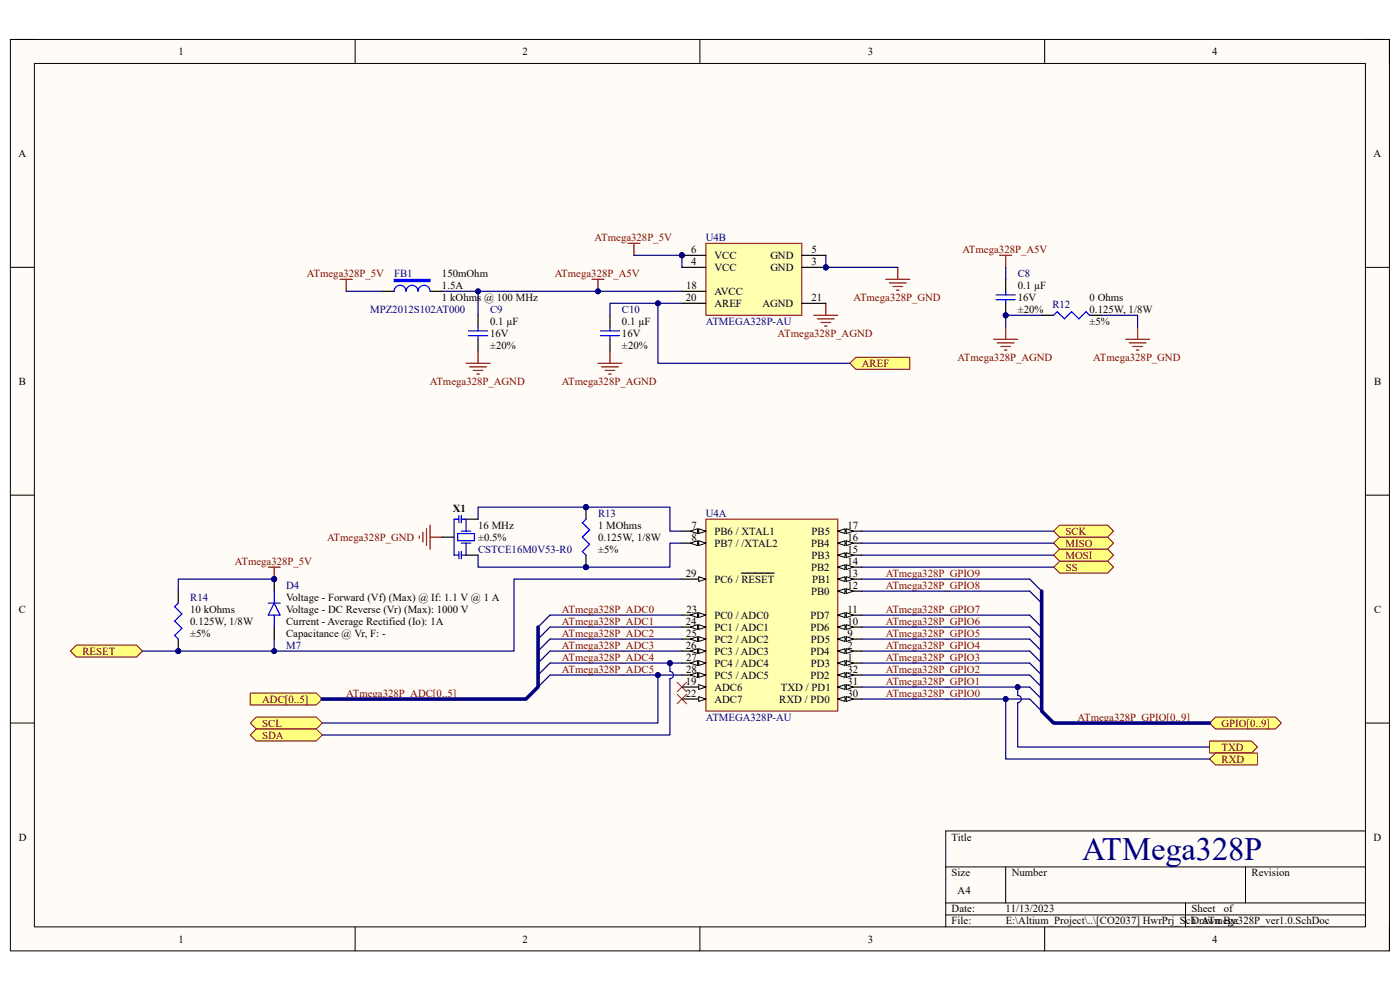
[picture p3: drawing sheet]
<svg xmlns="http://www.w3.org/2000/svg" width="297mm" height="210mm" viewBox="0 0 297 210" stroke-linecap="round" stroke-linejoin="round" font-family="sans-serif">
<defs><g id="words">
<text font-size="6.9" fill="#000080" x="229.6" y="182.4">ATMega328P</text>
<g font-size="2.3">
<text x="37.9" y="11.7">1</text>
<text x="110.9" y="11.7">2</text>
<text x="184.1" y="11.7">3</text>
<text x="257.1" y="11.7">4</text>
<text x="3.9" y="33.3">A</text>
<text x="291.4" y="33.3">A</text>
<text x="146.6" y="53.6">6</text>
<text x="172.1" y="53.6">5</text>
<text x="93.8" y="58.7">150mOhm</text>
<text x="146.6" y="56.2">4</text>
<text x="151.6" y="57.4">VCC</text>
<text x="151.6" y="54.9">VCC</text>
<text x="163.4" y="57.4">GND</text>
<text x="163.4" y="54.9">GND</text>
<text x="172.1" y="56.2">3</text>
<text x="93.8" y="61.3">1.5A</text>
<text x="93.8" y="63.8">1 kOhms @ 100 MHz</text>
<text x="145.5" y="63.8">20</text>
<text x="145.5" y="61.3">18</text>
<text x="151.6" y="62.6">AVCC</text>
<text x="151.6" y="65.1">AREF</text>
<text x="161.8" y="65.1">AGND</text>
<text x="172.1" y="63.8">21</text>
<text x="215.9" y="63.8">16V</text>
<text x="215.9" y="61.3">0.1 µF</text>
<text x="231.1" y="63.8">0 Ohms</text>
<text x="104" y="71.5">16V</text>
<text x="104" y="68.9">0.1 µF</text>
<text x="132" y="71.5">16V</text>
<text x="132" y="68.9">0.1 µF</text>
<text x="215.9" y="66.4">±20%</text>
<text x="231.1" y="68.9">±5%</text>
<text x="231.1" y="66.4">0.125W, 1/8W</text>
<text x="104" y="74">±20%</text>
<text x="132" y="74">±20%</text>
<text x="4" y="81.6">B</text>
<text x="291.5" y="81.6">B</text>
<text x="96.1" y="108.6">X1</text>
<text x="101.4" y="112.1">16 MHz</text>
<text x="126.9" y="112.1">1 MOhms</text>
<text x="146.7" y="112.1">7</text>
<text x="151.6" y="113.4">PB6 / XTAL1</text>
<text x="172.2" y="113.4">PB5</text>
<text x="179.8" y="112.1">17</text>
<text x="101.4" y="114.7">±0.5%</text>
<text x="126.9" y="117.3">±5%</text>
<text x="126.9" y="114.7">0.125W, 1/8W</text>
<text x="146.7" y="114.7">8</text>
<text x="151.6" y="116">PB7 / /XTAL2</text>
<text x="172.1" y="116">PB4</text>
<text x="172.2" y="118.5">PB3</text>
<text x="179.8" y="119.8">14</text>
<text x="179.8" y="117.3">15</text>
<text x="179.8" y="114.7">16</text>
<text x="145.5" y="122.3">29</text>
<text x="151.6" y="123.6">PC6 / RESET</text>
<text x="172.1" y="121.1">PB2</text>
<text x="172.3" y="123.6">PB1</text>
<text x="179.8" y="124.9">12</text>
<text x="179.8" y="122.3">13</text>
<text x="4" y="130">C</text>
<text x="40.3" y="130">10 kOhms</text>
<text x="60.7" y="130">Voltage - DC Reverse (Vr) (Max): 1000 V</text>
<text x="60.7" y="127.4">Voltage - Forward (Vf) (Max) @ If: 1.1 V @ 1 A</text>
<text x="145.6" y="130">23</text>
<text x="151.6" y="131.2">PC0 / ADC0</text>
<text x="172" y="131.2">PD7</text>
<text x="172.1" y="126.2">PB0</text>
<text x="179.8" y="130">11</text>
<text x="291.5" y="130">C</text>
<text x="40.3" y="135">±5%</text>
<text x="40.3" y="132.5">0.125W, 1/8W</text>
<text x="60.7" y="132.5">Current - Average Rectified (Io): 1A</text>
<text x="60.7" y="135">Capacitance @ Vr, F: -</text>
<text x="145.5" y="132.5">24</text>
<text x="145.5" y="137.6">26</text>
<text x="145.6" y="135">25</text>
<text x="151.6" y="133.8">PC1 / ADC1</text>
<text x="151.6" y="136.3">PC2 / ADC2</text>
<text x="172" y="133.8">PD6</text>
<text x="172" y="136.3">PD5</text>
<text x="179.8" y="137.6">2</text>
<text x="179.8" y="135">9</text>
<text x="179.8" y="132.5">10</text>
<text x="145.5" y="140.1">27</text>
<text x="145.5" y="142.7">28</text>
<text x="151.6" y="138.9">PC3 / ADC3</text>
<text x="151.6" y="141.4">PC4 / ADC4</text>
<text x="151.6" y="144">PC5 / ADC5</text>
<text x="172" y="138.9">PD4</text>
<text x="172" y="144">PD2</text>
<text x="172" y="141.4">PD3</text>
<text x="179.8" y="140.1">1</text>
<text x="179.8" y="142.7">32</text>
<text x="145.5" y="145.2">19</text>
<text x="145.5" y="147.8">22</text>
<text x="151.6" y="146.5">ADC6</text>
<text x="151.6" y="149.1">ADC7</text>
<text x="165.3" y="149.1">RXD / PD0</text>
<text x="165.7" y="146.5">TXD / PD1</text>
<text x="179.8" y="147.8">30</text>
<text x="179.8" y="145.2">31</text>
<text x="4" y="178.3">D</text>
<text x="201.9" y="178.3">Title</text>
<text x="291.4" y="178.3">D</text>
<text x="201.9" y="185.9">Size</text>
<text x="214.6" y="185.9">Number</text>
<text x="265.5" y="185.9">Revision</text>
<text x="203.2" y="189.7">A4</text>
<text x="201.9" y="193.5">Date:</text>
<text x="201.9" y="196.1">File:</text>
<text x="213.3" y="193.5">11/13/2023</text>
<text x="213.4" y="196.1">E:\Altium_Project\..\[CO2037] HwrPrj_Sch_ATmega328P_ver1.0.SchDoc</text>
<text x="252.8" y="193.5">Sheet</text>
<text x="252.8" y="196.1">Drawn By:</text>
<text x="259.6" y="193.5">of</text>
<text x="37.9" y="199.9">1</text>
<text x="110.9" y="199.9">2</text>
<text x="184.1" y="199.9">3</text>
<text x="257.1" y="199.9">4</text>
</g>
<g font-size="2.3" fill="#800000">
<text x="126.2" y="51.1">ATmega328P_5V</text>
<text x="204.2" y="53.6">ATmega328P_A5V</text>
<text x="65.1" y="58.7">ATmega328P_5V</text>
<text x="117.7" y="58.7">ATmega328P_A5V</text>
<text x="181.1" y="63.8">ATmega328P_GND</text>
<text x="165" y="71.5">ATmega328P_AGND</text>
<text x="182.8" y="77.8">AREF</text>
<text x="203.1" y="76.5">ATmega328P_AGND</text>
<text x="231.9" y="76.5">ATmega328P_GND</text>
<text x="91.2" y="81.6">ATmega328P_AGND</text>
<text x="119.2" y="81.6">ATmega328P_AGND</text>
<text x="226.1" y="113.4">SCK</text>
<text x="49.8" y="119.8">ATmega328P_5V</text>
<text x="69.4" y="114.7">ATmega328P_GND</text>
<text x="226.1" y="118.5">MOSI</text>
<text x="226.1" y="116">MISO</text>
<text x="187.9" y="124.9">ATmega328P_GPIO8</text>
<text x="187.9" y="122.3">ATmega328P_GPIO9</text>
<text x="226.1" y="121.1">SS</text>
<text x="119.2" y="130">ATmega328P_ADC0</text>
<text x="187.9" y="130">ATmega328P_GPIO7</text>
<text x="119.2" y="132.5">ATmega328P_ADC1</text>
<text x="119.2" y="135">ATmega328P_ADC2</text>
<text x="119.2" y="137.6">ATmega328P_ADC3</text>
<text x="187.9" y="137.6">ATmega328P_GPIO4</text>
<text x="187.9" y="135">ATmega328P_GPIO5</text>
<text x="187.9" y="132.5">ATmega328P_GPIO6</text>
<text x="17.5" y="138.9">RESET</text>
<text x="119.2" y="140.1">ATmega328P_ADC4</text>
<text x="119.2" y="142.7">ATmega328P_ADC5</text>
<text x="187.9" y="142.7">ATmega328P_GPIO2</text>
<text x="187.9" y="140.1">ATmega328P_GPIO3</text>
<text x="55.6" y="149.1">ADC[0..5]</text>
<text x="73.4" y="147.8">ATmega328P_ADC[0..5]</text>
<text x="187.9" y="147.8">ATmega328P_GPIO0</text>
<text x="187.9" y="145.2">ATmega328P_GPIO1</text>
<text x="55.6" y="154.1">SCL</text>
<text x="228.6" y="152.9">ATmega328P_GPIO[0..9]</text>
<text x="259.2" y="154.1">GPIO[0..9]</text>
<text x="55.6" y="156.7">SDA</text>
<text x="259.2" y="159.2">TXD</text>
<text x="259.2" y="161.8">RXD</text>
</g>
<g font-size="2.3" fill="#000080">
<text x="149.7" y="51.1">U4B</text>
<text x="83.6" y="58.7">FB1</text>
<text x="215.9" y="58.7">C8</text>
<text x="223.3" y="65.4">R12</text>
<text x="78.5" y="66.4">MPZ2012S102AT000</text>
<text x="104" y="66.4">C9</text>
<text x="132" y="66.4">C10</text>
<text x="149.7" y="68.9">ATMEGA328P-AU</text>
<text x="126.9" y="109.6">R13</text>
<text x="149.7" y="109.6">U4A</text>
<text x="101.4" y="117.3">CSTCE16M0V53-R0</text>
<text x="60.7" y="124.9">D4</text>
<text x="40.3" y="127.4">R14</text>
<text x="60.7" y="137.6">M7</text>
<text x="149.7" y="152.9">ATMEGA328P-AU</text>
</g>
</g></defs>
<path d="M2.2 8.4h292.6v193.3h-292.6z" fill-rule="evenodd" fill="#fffcf8"/>
<path d="M2.2 8.4h292.6v193.3h-292.6z" fill="none" stroke="#000" stroke-width=".21"/>
<path d="M7.3 13.5h282.4v183.1h-282.4z" fill-rule="evenodd" fill="#fffcf8"/>
<g fill="none" stroke="#000" stroke-width=".21">
<path d="M2.2 8.4h5.1M7.3 13.5h282.4v183.1h-282.4zM75.3 8.4v5.1M148.5 8.4v5.1M221.6 8.4v5.1M289.7 8.4h5.1v5.1M2.2 56.7h5.1M289.7 56.7h5.1M2.2 105h5.1M289.7 105.1h5.1M2.2 153.4h5.1M289.7 153.4h5.1"/>
<path d="M289.7 176.3h-89.1v20.3M75.3 196.6v5.1M148.5 196.6v5.1M200.6 183.9h89.1M200.6 191.5h89.1M200.6 194.1h89.1M213.4 183.9v7.6M221.6 196.6v5.1M251.5 191.5v5.1M264.2 183.9v7.6M294.8 196.6v5.1"/>
</g>
<path d="M143.6 144.7l2.1 2.1M143.6 147.3l2.1 2M145.7 144.7l-2.1 2.1M145.7 147.3l-2.1 2" fill="none" stroke="#f00" stroke-width=".21"/>
<path d="M53.1 147h14l1.2 1.3-1.2 1.3h-14z" fill-rule="evenodd" fill="#ffff80"/>
<path d="M53.1 147h14l1.2 1.3-1.2 1.3h-14z" fill="none" stroke="#800000" stroke-width=".21"/>
<path d="M256.6 153.4l1.3-1.3h12.7l1.2 1.3-1.2 1.3h-12.7z" fill-rule="evenodd" fill="#ffff80"/>
<path d="M256.6 153.4l1.3-1.3h12.7l1.2 1.3-1.2 1.3h-12.7z" fill="none" stroke="#800000" stroke-width=".21"/>
<path d="M218.5 138.1l2.5 2.6M218.5 135.6l2.5 2.5M218.5 133l2.5 2.6M218.5 130.5l2.5 2.5M218.5 125.4l2.5 2.5M218.5 122.9l2.5 2.5M218.5 148.3l2.5 2.5M218.5 145.8l2.5 2.5M218.5 143.2l2.5 2.6M218.5 140.7l2.5 2.5" fill="none" stroke="#000080" stroke-width=".25"/>
<path d="M223.6 120.3l1.2-1.3h10.2l1.3 1.3-1.3 1.3h-10.2z" fill-rule="evenodd" fill="#ffff80"/>
<path d="M223.6 120.3l1.2-1.3h10.2l1.3 1.3-1.3 1.3h-10.2z" fill="none" stroke="#800000" stroke-width=".21"/>
<path d="M224.8 116.5h10.2l1.3 1.3-1.3 1.2h-10.2l-1.3-1.2z" fill-rule="evenodd" fill="#ffff80"/>
<path d="M224.8 116.5h10.2l1.3 1.3-1.3 1.2h-10.2l-1.3-1.2z" fill="none" stroke="#800000" stroke-width=".21"/>
<path d="M224.8 114h10.2l1.3 1.2-1.3 1.3h-10.2l-1.3-1.3z" fill-rule="evenodd" fill="#ffff80"/>
<path d="M224.8 114h10.2l1.3 1.2-1.3 1.3h-10.2l-1.3-1.3z" fill="none" stroke="#800000" stroke-width=".21"/>
<path d="M224.8 111.4h10.2l1.3 1.3-1.3 1.3h-10.2l-1.3-1.3z" fill-rule="evenodd" fill="#ffff80"/>
<path d="M224.8 111.4h10.2l1.3 1.3-1.3 1.3h-10.2l-1.3-1.3z" fill="none" stroke="#800000" stroke-width=".21"/>
<circle cx="124.3" cy="107.6" r=".51" fill="#000080"/>
<circle cx="124.3" cy="107.6" r=".51" fill="none" stroke="#000080" stroke-width=".21"/>
<circle cx="124.3" cy="120.3" r=".51" fill="#000080"/>
<circle cx="124.3" cy="120.3" r=".51" fill="none" stroke="#000080" stroke-width=".21"/>
<path d="M124.3 107.6v2.5" fill="none" stroke="#000" stroke-width=".25"/>
<circle cx="124.3" cy="107.6" r=".51" fill="#000080"/>
<circle cx="124.3" cy="107.6" r=".51" fill="none" stroke="#000080" stroke-width=".21"/>
<path d="M124.3 117.8v2.5" fill="none" stroke="#000" stroke-width=".25"/>
<circle cx="124.3" cy="120.3" r=".51" fill="#000080"/>
<circle cx="124.3" cy="120.3" r=".51" fill="none" stroke="#000080" stroke-width=".21"/>
<path d="M99.4 70.2h4.1M99.4 71.2h4.1M101.4 69.4v.8M101.4 71.2v.8M127.4 70.2h4M127.4 71.2h4M129.4 69.4v.8M129.4 71.2v.8M124.3 110.1l-.8 .8 1.6 1.5-1.6 1.6 1.6 1.5-1.6 1.5 .8 .8" fill="none" stroke="#00f" stroke-width=".25"/>
<g fill="none" stroke="#800000" stroke-width=".25">
<path d="M72.2 59.3h2.5M73.4 59.3v2.5M133.2 51.6h2.6M134.5 51.6v2.6M187.9 59.3h5.1M190.5 56.7v2.6M98.9 77.1h5.1M99.6 77.8h3.6M100.4 78.6h2M101.2 79.3h.5M101.4 74.5v2.6M126.9 77.1h5"/>
<path d="M127.6 77.8h3.6M128.4 78.6h2M129.1 79.3h.6M129.4 74.5v2.6M172.7 66.9h5M173.4 67.6h3.6M174.2 68.4h2M174.9 69.2h.6M175.2 64.3v2.6M188.7 60h3.5M189.4 60.8h2.1M190.2 61.5h.5"/>
<path d="M89 113.7v.5M89.7 112.9v2.1M90.5 112.2v3.5M91.2 111.4v5.1M91.2 114h2.6"/>
</g>
<path d="M101.4 66.9v2.5M101.4 72v2.5M129.4 66.9v2.5M129.4 72v2.5" fill="none" stroke="#000" stroke-width=".25"/>
<path d="M181.6 75.8h11.4v2.5h-11.4l-1.3-1.2z" fill-rule="evenodd" fill="#ffff80"/>
<path d="M181.6 75.8h11.4v2.5h-11.4l-1.3-1.2z" fill="none" stroke="#800000" stroke-width=".21"/>
<path d="M210.8 72h5.1M211.6 72.7h3.5M212.3 73.5h2.1M213.1 74.3h.5M213.4 69.4v2.6M238.8 72h5.1M239.6 72.7h3.5M240.3 73.5h2.1M241.1 74.3h.5M241.3 69.4v2.6" fill="none" stroke="#800000" stroke-width=".25"/>
<path d="M221 66.9h2.5M231.2 66.9h2.5" fill="none" stroke="#000" stroke-width=".25"/>
<path d="M223.5 66.9l.8-.8 1.5 1.5 1.6-1.5 1.5 1.5 1.5-1.5 .8 .8" fill="none" stroke="#00f" stroke-width=".25"/>
<circle cx="213.4" cy="66.9" r=".51" fill="#000080"/>
<circle cx="213.4" cy="66.9" r=".51" fill="none" stroke="#000080" stroke-width=".21"/>
<path d="M213.4 64.3v2.6" fill="none" stroke="#000" stroke-width=".25"/>
<circle cx="213.4" cy="66.9" r=".51" fill="#000080"/>
<circle cx="213.4" cy="66.9" r=".51" fill="none" stroke="#000080" stroke-width=".21"/>
<path d="M213.4 59.3v2.5" fill="none" stroke="#000" stroke-width=".25"/>
<path d="M211.3 62.6h4.1M211.3 63.6h4.1M213.4 61.8v.8M213.4 63.6v.7" fill="none" stroke="#00f" stroke-width=".25"/>
<path d="M125.6 59.3h2.5M126.9 59.3v2.5" fill="none" stroke="#800000" stroke-width=".25"/>
<circle cx="126.9" cy="61.8" r=".51" fill="#000080"/>
<circle cx="126.9" cy="61.8" r=".51" fill="none" stroke="#000080" stroke-width=".21"/>
<path d="M212.1 54.2h2.5M213.4 54.2v2.5" fill="none" stroke="#800000" stroke-width=".25"/>
<path d="M16.2 136.8h12.8l1.2 1.3-1.2 1.3h-12.8l-1.3-1.3z" fill-rule="evenodd" fill="#ffff80"/>
<path d="M16.2 136.8h12.8l1.2 1.3-1.2 1.3h-12.8l-1.3-1.3z" fill="none" stroke="#800000" stroke-width=".21"/>
<circle cx="37.8" cy="138.1" r=".51" fill="#000080"/>
<circle cx="37.8" cy="138.1" r=".51" fill="none" stroke="#000080" stroke-width=".21"/>
<path d="M37.8 125.4v2.5M37.8 135.6v2.5" fill="none" stroke="#000" stroke-width=".25"/>
<circle cx="37.8" cy="138.1" r=".51" fill="#000080"/>
<circle cx="37.8" cy="138.1" r=".51" fill="none" stroke="#000080" stroke-width=".21"/>
<path d="M37.8 127.9l-.7 .8 1.5 1.5-1.5 1.6 1.5 1.5-1.5 1.5 .7 .8" fill="none" stroke="#00f" stroke-width=".25"/>
<path d="M56.9 120.3h2.5M58.2 120.3v2.6" fill="none" stroke="#800000" stroke-width=".25"/>
<circle cx="58.2" cy="122.9" r=".51" fill="#000080"/>
<circle cx="58.2" cy="122.9" r=".51" fill="none" stroke="#000080" stroke-width=".21"/>
<path d="M53.1 153.4l1.3-1.3h12.7l1.2 1.3-1.2 1.3h-12.7z" fill-rule="evenodd" fill="#ffff80"/>
<path d="M53.1 153.4l1.3-1.3h12.7l1.2 1.3-1.2 1.3h-12.7z" fill="none" stroke="#800000" stroke-width=".21"/>
<path d="M53.1 155.9l1.3-1.2h12.7l1.2 1.2-1.2 1.3h-12.7z" fill-rule="evenodd" fill="#ffff80"/>
<path d="M53.1 155.9l1.3-1.2h12.7l1.2 1.2-1.2 1.3h-12.7z" fill="none" stroke="#800000" stroke-width=".21"/>
<path d="M182.8 138.1h35.7M182.8 135.6h35.7M182.8 133h35.7M182.8 130.5h35.7M182.8 148.3h35.7M182.8 140.7h35.7" fill="none" stroke="#000080" stroke-width=".25"/>
<circle cx="213.4" cy="148.3" r=".51" fill="#000080"/>
<circle cx="213.4" cy="148.3" r=".51" fill="none" stroke="#000080" stroke-width=".21"/>
<path d="M182.8 145.8h35.7" fill="none" stroke="#000080" stroke-width=".25"/>
<circle cx="215.9" cy="145.8" r=".51" fill="#000080"/>
<circle cx="215.9" cy="145.8" r=".51" fill="none" stroke="#000080" stroke-width=".21"/>
<path d="M116.7 130.5h28M116.7 133h28M116.7 135.6h28M116.7 138.1h28M116.7 140.7h28M182.8 143.2h35.7" fill="none" stroke="#000080" stroke-width=".25"/>
<circle cx="142.1" cy="140.7" r=".51" fill="#000080"/>
<circle cx="142.1" cy="140.7" r=".51" fill="none" stroke="#000080" stroke-width=".21"/>
<path d="M116.7 143.2h28" fill="none" stroke="#000080" stroke-width=".25"/>
<circle cx="139.6" cy="143.2" r=".51" fill="#000080"/>
<circle cx="139.6" cy="143.2" r=".51" fill="none" stroke="#000080" stroke-width=".21"/>
<path d="M124.3 107.6h17.8v5.1h2.6M182.8 117.8h40.7M182.8 115.2h40.7M182.8 112.7h40.7M182.8 122.9h35.7M182.8 125.4h35.7M182.8 120.3h40.8" fill="none" stroke="#000080" stroke-width=".25"/>
<circle cx="124.3" cy="107.6" r=".51" fill="#000080"/>
<circle cx="124.3" cy="107.6" r=".51" fill="none" stroke="#000080" stroke-width=".21"/>
<path d="M144.7 115.2h-2.6v5.1h-17.8" fill="none" stroke="#000080" stroke-width=".25"/>
<circle cx="124.3" cy="120.3" r=".51" fill="#000080"/>
<circle cx="124.3" cy="120.3" r=".51" fill="none" stroke="#000080" stroke-width=".21"/>
<path d="M124.3 107.6h-22.9v2.5" fill="none" stroke="#000080" stroke-width=".25"/>
<circle cx="124.3" cy="107.6" r=".51" fill="#000080"/>
<circle cx="124.3" cy="107.6" r=".51" fill="none" stroke="#000080" stroke-width=".21"/>
<path d="M101.4 117.8v2.5h22.9" fill="none" stroke="#000080" stroke-width=".25"/>
<circle cx="124.3" cy="120.3" r=".51" fill="#000080"/>
<circle cx="124.3" cy="120.3" r=".51" fill="none" stroke="#000080" stroke-width=".21"/>
<path d="M175.2 54.2v2.5" fill="none" stroke="#000080" stroke-width=".25"/>
<circle cx="175.2" cy="56.7" r=".51" fill="#000080"/>
<circle cx="175.2" cy="56.7" r=".51" fill="none" stroke="#000080" stroke-width=".21"/>
<path d="M175.2 56.7h15.3" fill="none" stroke="#000080" stroke-width=".25"/>
<circle cx="175.2" cy="56.7" r=".51" fill="#000080"/>
<circle cx="175.2" cy="56.7" r=".51" fill="none" stroke="#000080" stroke-width=".21"/>
<path d="M144.7 54.2v2.5" fill="none" stroke="#000080" stroke-width=".25"/>
<circle cx="144.7" cy="54.2" r=".51" fill="#000080"/>
<circle cx="144.7" cy="54.2" r=".51" fill="none" stroke="#000080" stroke-width=".21"/>
<path d="M134.5 54.2h10.2" fill="none" stroke="#000080" stroke-width=".25"/>
<circle cx="144.7" cy="54.2" r=".51" fill="#000080"/>
<circle cx="144.7" cy="54.2" r=".51" fill="none" stroke="#000080" stroke-width=".21"/>
<path d="M73.4 61.8h7.7M101.4 61.8v5.1" fill="none" stroke="#000080" stroke-width=".25"/>
<circle cx="101.4" cy="61.8" r=".51" fill="#000080"/>
<circle cx="101.4" cy="61.8" r=".51" fill="none" stroke="#000080" stroke-width=".21"/>
<path d="M139.6 64.3v12.8h40.7" fill="none" stroke="#000080" stroke-width=".25"/>
<circle cx="139.6" cy="64.3" r=".51" fill="#000080"/>
<circle cx="139.6" cy="64.3" r=".51" fill="none" stroke="#000080" stroke-width=".21"/>
<path d="M221 66.9h-7.6v2.5" fill="none" stroke="#000080" stroke-width=".25"/>
<circle cx="213.4" cy="66.9" r=".51" fill="#000080"/>
<circle cx="213.4" cy="66.9" r=".51" fill="none" stroke="#000080" stroke-width=".21"/>
<path d="M213.4 56.7v2.6M233.7 66.9h7.6v2.5M58.2 135.6v2.5" fill="none" stroke="#000080" stroke-width=".25"/>
<circle cx="58.2" cy="138.1" r=".51" fill="#000080"/>
<circle cx="58.2" cy="138.1" r=".51" fill="none" stroke="#000080" stroke-width=".21"/>
<path d="M58.2 122.9h-20.4v2.5" fill="none" stroke="#000080" stroke-width=".25"/>
<circle cx="58.2" cy="122.9" r=".51" fill="#000080"/>
<circle cx="58.2" cy="122.9" r=".51" fill="none" stroke="#000080" stroke-width=".21"/>
<path d="M144.7 122.9h-35.6v15.2h-78.9" fill="none" stroke="#000080" stroke-width=".25"/>
<circle cx="37.8" cy="138.1" r=".51" fill="#000080"/>
<circle cx="37.8" cy="138.1" r=".51" fill="none" stroke="#000080" stroke-width=".21"/>
<circle cx="58.2" cy="138.1" r=".51" fill="#000080"/>
<circle cx="58.2" cy="138.1" r=".51" fill="none" stroke="#000080" stroke-width=".21"/>
<path d="M93.8 61.8h50.9" fill="none" stroke="#000080" stroke-width=".25"/>
<circle cx="101.4" cy="61.8" r=".51" fill="#000080"/>
<circle cx="101.4" cy="61.8" r=".51" fill="none" stroke="#000080" stroke-width=".21"/>
<circle cx="126.9" cy="61.8" r=".51" fill="#000080"/>
<circle cx="126.9" cy="61.8" r=".51" fill="none" stroke="#000080" stroke-width=".21"/>
<path d="M144.7 64.3h-15.3v2.6" fill="none" stroke="#000080" stroke-width=".25"/>
<circle cx="139.6" cy="64.3" r=".51" fill="#000080"/>
<circle cx="139.6" cy="64.3" r=".51" fill="none" stroke="#000080" stroke-width=".21"/>
<path d="M114.1 133v12.7l-2.5 2.6h-43.3M221 125.4v25.4l2.5 2.6h33.1" fill="none" stroke="#000080" stroke-width=".76"/>
<path d="M116.7 138.1l-2.6 2.6M116.7 135.6l-2.6 2.5M116.7 133l-2.6 2.6M116.7 130.5l-2.6 2.5M116.7 143.2l-2.6 2.5M116.7 140.7l-2.6 2.5M139.6 143.2v10.2h-71.3" fill="none" stroke="#000080" stroke-width=".25"/>
<circle cx="139.6" cy="143.2" r=".51" fill="#000080"/>
<circle cx="139.6" cy="143.2" r=".51" fill="none" stroke="#000080" stroke-width=".21"/>
<path d="M142.1 140.7v1.7a.76 .76 0 0 1 .8 .8 .76 .76 0 0 1-.8 .8v11.9h-73.8" fill="none" stroke="#000080" stroke-width=".25"/>
<circle cx="142.1" cy="140.7" r=".51" fill="#000080"/>
<circle cx="142.1" cy="140.7" r=".51" fill="none" stroke="#000080" stroke-width=".21"/>
<path d="M256.6 157.2h8.9l1.3 1.3-1.3 1.2h-8.9z" fill-rule="evenodd" fill="#ffff80"/>
<path d="M256.6 157.2h8.9l1.3 1.3-1.3 1.2h-8.9z" fill="none" stroke="#800000" stroke-width=".21"/>
<path d="M256.6 161l1.3-1.3h8.9v2.6h-8.9z" fill-rule="evenodd" fill="#ffff80"/>
<path d="M256.6 161l1.3-1.3h8.9v2.6h-8.9z" fill="none" stroke="#800000" stroke-width=".21"/>
<path d="M215.9 145.8v1.7a.76 .76 0 0 1 .8 .8 .76 .76 0 0 1-.8 .8v9.4h40.7" fill="none" stroke="#000080" stroke-width=".25"/>
<circle cx="215.9" cy="145.8" r=".51" fill="#000080"/>
<circle cx="215.9" cy="145.8" r=".51" fill="none" stroke="#000080" stroke-width=".21"/>
<path d="M213.4 148.3v12.7h43.2" fill="none" stroke="#000080" stroke-width=".25"/>
<circle cx="213.4" cy="148.3" r=".51" fill="#000080"/>
<circle cx="213.4" cy="148.3" r=".51" fill="none" stroke="#000080" stroke-width=".21"/>
<path d="M97.1 113.2h3.6v1.5h-3.6zM97.4 110.1h-1.1v7.7h1.1M97.4 109.4v1.5M97.4 117v1.5M97.9 115.2h2M97.9 112.7h2M97.9 110.1h1v2.6M97.9 109.4v1.5M97.9 117v1.5M98.9 115.2v2.6h-1" fill="none" stroke="#00f" stroke-width=".25"/>
<path d="M93.8 114h2.5M98.9 110.1h2.5M98.9 117.8h2.5" fill="none" stroke="#000" stroke-width=".25"/>
<circle cx="58.2" cy="122.9" r=".51" fill="#000080"/>
<circle cx="58.2" cy="122.9" r=".51" fill="none" stroke="#000080" stroke-width=".21"/>
<path d="M58.2 122.9v2.5" fill="none" stroke="#000" stroke-width=".25"/>
<circle cx="58.2" cy="122.9" r=".51" fill="#000080"/>
<circle cx="58.2" cy="122.9" r=".51" fill="none" stroke="#000080" stroke-width=".21"/>
<path d="M58.2 133v2.6" fill="none" stroke="#000" stroke-width=".25"/>
<path d="M56.9 127.9h2.5M58.2 127.9l1.2 2.6h-2.5zM58.2 125.4v2.5M58.2 130.5v2.5" fill="none" stroke="#00f" stroke-width=".25"/>
<path d="M149.8 110.1h27.9v40.7h-27.9z" fill-rule="evenodd" fill="#ffffb0"/>
<path d="M149.8 110.1h27.9v40.7h-27.9z" fill="none" stroke="#800000" stroke-width=".21"/>
<path d="M177.7 140.7h5.1" fill="none" stroke="#000" stroke-width=".25"/>
<path d="M177.7 140.7l1.6-.5v1z" fill="#f8fcff"/>
<path d="M177.7 140.7l1.6-.5v1z" fill="none" stroke="#000" stroke-width=".21"/>
<path d="M179.5 140.2l1.5 .5-1.5 .5z" fill="#f8fcff"/>
<path d="M179.5 140.2l1.5 .5-1.5 .5z" fill="none" stroke="#000" stroke-width=".21"/>
<path d="M177.7 138.1h5.1" fill="none" stroke="#000" stroke-width=".25"/>
<path d="M177.7 138.1l1.6-.5v1z" fill="#f8fcff"/>
<path d="M177.7 138.1l1.6-.5v1z" fill="none" stroke="#000" stroke-width=".21"/>
<path d="M179.5 137.6l1.5 .5-1.5 .5z" fill="#f8fcff"/>
<path d="M179.5 137.6l1.5 .5-1.5 .5z" fill="none" stroke="#000" stroke-width=".21"/>
<path d="M144.7 112.7h5.1" fill="none" stroke="#000" stroke-width=".25"/>
<path d="M148.2 112.2l1.6 .5-1.6 .5z" fill="#f8fcff"/>
<path d="M148.2 112.2l1.6 .5-1.6 .5z" fill="none" stroke="#000" stroke-width=".21"/>
<path d="M146.4 112.7l1.6-.5v1z" fill="#f8fcff"/>
<path d="M146.4 112.7l1.6-.5v1z" fill="none" stroke="#000" stroke-width=".21"/>
<path d="M144.7 115.2h5.1" fill="none" stroke="#000" stroke-width=".25"/>
<path d="M148.2 114.7l1.6 .5-1.6 .5z" fill="#f8fcff"/>
<path d="M148.2 114.7l1.6 .5-1.6 .5z" fill="none" stroke="#000" stroke-width=".21"/>
<path d="M146.4 115.2l1.6-.5v1z" fill="#f8fcff"/>
<path d="M146.4 115.2l1.6-.5v1z" fill="none" stroke="#000" stroke-width=".21"/>
<path d="M177.7 135.6h5.1" fill="none" stroke="#000" stroke-width=".25"/>
<path d="M177.7 135.6l1.6-.5v1z" fill="#f8fcff"/>
<path d="M177.7 135.6l1.6-.5v1z" fill="none" stroke="#000" stroke-width=".21"/>
<path d="M179.5 135.1l1.5 .5-1.5 .5z" fill="#f8fcff"/>
<path d="M179.5 135.1l1.5 .5-1.5 .5z" fill="none" stroke="#000" stroke-width=".21"/>
<path d="M177.7 133h5.1" fill="none" stroke="#000" stroke-width=".25"/>
<path d="M177.7 133l1.6-.5v1z" fill="#f8fcff"/>
<path d="M177.7 133l1.6-.5v1z" fill="none" stroke="#000" stroke-width=".21"/>
<path d="M179.5 132.5l1.5 .5-1.5 .5z" fill="#f8fcff"/>
<path d="M179.5 132.5l1.5 .5-1.5 .5z" fill="none" stroke="#000" stroke-width=".21"/>
<path d="M177.7 130.5h5.1" fill="none" stroke="#000" stroke-width=".25"/>
<path d="M177.7 130.5l1.6-.5v1z" fill="#f8fcff"/>
<path d="M177.7 130.5l1.6-.5v1z" fill="none" stroke="#000" stroke-width=".21"/>
<path d="M179.5 130l1.5 .5-1.5 .5z" fill="#f8fcff"/>
<path d="M179.5 130l1.5 .5-1.5 .5z" fill="none" stroke="#000" stroke-width=".21"/>
<path d="M177.7 125.4h5.1" fill="none" stroke="#000" stroke-width=".25"/>
<path d="M177.7 125.4l1.6-.5v1z" fill="#f8fcff"/>
<path d="M177.7 125.4l1.6-.5v1z" fill="none" stroke="#000" stroke-width=".21"/>
<path d="M179.5 124.9l1.5 .5-1.5 .5z" fill="#f8fcff"/>
<path d="M179.5 124.9l1.5 .5-1.5 .5z" fill="none" stroke="#000" stroke-width=".21"/>
<path d="M177.7 122.9h5.1" fill="none" stroke="#000" stroke-width=".25"/>
<path d="M177.7 122.9l1.6-.6v1.1z" fill="#f8fcff"/>
<path d="M177.7 122.9l1.6-.6v1.1z" fill="none" stroke="#000" stroke-width=".21"/>
<path d="M179.5 122.3l1.5 .6-1.5 .5z" fill="#f8fcff"/>
<path d="M179.5 122.3l1.5 .6-1.5 .5z" fill="none" stroke="#000" stroke-width=".21"/>
<path d="M177.7 120.3h5.1" fill="none" stroke="#000" stroke-width=".25"/>
<path d="M177.7 120.3l1.6-.5v1z" fill="#f8fcff"/>
<path d="M177.7 120.3l1.6-.5v1z" fill="none" stroke="#000" stroke-width=".21"/>
<path d="M179.5 119.8l1.5 .5-1.5 .5z" fill="#f8fcff"/>
<path d="M179.5 119.8l1.5 .5-1.5 .5z" fill="none" stroke="#000" stroke-width=".21"/>
<path d="M177.7 117.8h5.1" fill="none" stroke="#000" stroke-width=".25"/>
<path d="M177.7 117.8l1.6-.5v1z" fill="#f8fcff"/>
<path d="M177.7 117.8l1.6-.5v1z" fill="none" stroke="#000" stroke-width=".21"/>
<path d="M179.5 117.3l1.5 .5-1.5 .5z" fill="#f8fcff"/>
<path d="M179.5 117.3l1.5 .5-1.5 .5z" fill="none" stroke="#000" stroke-width=".21"/>
<path d="M177.7 115.2h5.1" fill="none" stroke="#000" stroke-width=".25"/>
<path d="M177.7 115.2l1.6-.5v1z" fill="#f8fcff"/>
<path d="M177.7 115.2l1.6-.5v1z" fill="none" stroke="#000" stroke-width=".21"/>
<path d="M179.5 114.7l1.5 .5-1.5 .5z" fill="#f8fcff"/>
<path d="M179.5 114.7l1.5 .5-1.5 .5z" fill="none" stroke="#000" stroke-width=".21"/>
<path d="M177.7 112.7h5.1" fill="none" stroke="#000" stroke-width=".25"/>
<path d="M177.7 112.7l1.6-.5v1z" fill="#f8fcff"/>
<path d="M177.7 112.7l1.6-.5v1z" fill="none" stroke="#000" stroke-width=".21"/>
<path d="M179.5 112.2l1.5 .5-1.5 .5z" fill="#f8fcff"/>
<path d="M179.5 112.2l1.5 .5-1.5 .5z" fill="none" stroke="#000" stroke-width=".21"/>
<path d="M144.7 145.7h5.1" fill="none" stroke="#000" stroke-width=".25"/>
<path d="M148.2 145.2l1.6 .5-1.6 .6z" fill="#f8fcff"/>
<path d="M148.2 145.2l1.6 .5-1.6 .6z" fill="none" stroke="#000" stroke-width=".21"/>
<path d="M144.7 148.3h5.1" fill="none" stroke="#000" stroke-width=".25"/>
<path d="M148.2 147.8l1.6 .5-1.6 .5z" fill="#f8fcff"/>
<path d="M148.2 147.8l1.6 .5-1.6 .5z" fill="none" stroke="#000" stroke-width=".21"/>
<path d="M144.7 130.5h5.1" fill="none" stroke="#000" stroke-width=".25"/>
<path d="M148.2 130l1.6 .5-1.6 .5z" fill="#f8fcff"/>
<path d="M148.2 130l1.6 .5-1.6 .5z" fill="none" stroke="#000" stroke-width=".21"/>
<path d="M146.4 130.5l1.6-.5v1z" fill="#f8fcff"/>
<path d="M146.4 130.5l1.6-.5v1z" fill="none" stroke="#000" stroke-width=".21"/>
<path d="M144.7 133h5.1" fill="none" stroke="#000" stroke-width=".25"/>
<path d="M148.2 132.5l1.6 .5-1.6 .5z" fill="#f8fcff"/>
<path d="M148.2 132.5l1.6 .5-1.6 .5z" fill="none" stroke="#000" stroke-width=".21"/>
<path d="M146.4 133l1.6-.5v1z" fill="#f8fcff"/>
<path d="M146.4 133l1.6-.5v1z" fill="none" stroke="#000" stroke-width=".21"/>
<path d="M144.7 135.6h5.1" fill="none" stroke="#000" stroke-width=".25"/>
<path d="M148.2 135.1l1.6 .5-1.6 .5z" fill="#f8fcff"/>
<path d="M148.2 135.1l1.6 .5-1.6 .5z" fill="none" stroke="#000" stroke-width=".21"/>
<path d="M146.4 135.6l1.6-.5v1z" fill="#f8fcff"/>
<path d="M146.4 135.6l1.6-.5v1z" fill="none" stroke="#000" stroke-width=".21"/>
<path d="M144.7 138.1h5.1" fill="none" stroke="#000" stroke-width=".25"/>
<path d="M148.2 137.6l1.6 .5-1.6 .5z" fill="#f8fcff"/>
<path d="M148.2 137.6l1.6 .5-1.6 .5z" fill="none" stroke="#000" stroke-width=".21"/>
<path d="M146.4 138.1l1.6-.5v1z" fill="#f8fcff"/>
<path d="M146.4 138.1l1.6-.5v1z" fill="none" stroke="#000" stroke-width=".21"/>
<path d="M144.7 140.7h5.1" fill="none" stroke="#000" stroke-width=".25"/>
<path d="M148.2 140.1l1.6 .6-1.6 .5z" fill="#f8fcff"/>
<path d="M148.2 140.1l1.6 .6-1.6 .5z" fill="none" stroke="#000" stroke-width=".21"/>
<path d="M146.4 140.7l1.6-.6v1.1z" fill="#f8fcff"/>
<path d="M146.4 140.7l1.6-.6v1.1z" fill="none" stroke="#000" stroke-width=".21"/>
<path d="M144.7 143.2h5.1" fill="none" stroke="#000" stroke-width=".25"/>
<path d="M148.2 142.7l1.6 .5-1.6 .5z" fill="#f8fcff"/>
<path d="M148.2 142.7l1.6 .5-1.6 .5z" fill="none" stroke="#000" stroke-width=".21"/>
<path d="M146.4 143.2l1.6-.5v1z" fill="#f8fcff"/>
<path d="M146.4 143.2l1.6-.5v1z" fill="none" stroke="#000" stroke-width=".21"/>
<path d="M144.7 122.9h5.1" fill="none" stroke="#000" stroke-width=".25"/>
<path d="M148.2 122.3l1.6 .6-1.6 .5z" fill="#f8fcff"/>
<path d="M148.2 122.3l1.6 .6-1.6 .5z" fill="none" stroke="#000" stroke-width=".21"/>
<path d="M157.3 121.6h6.9M177.7 148.3h5.1" fill="none" stroke="#000" stroke-width=".25"/>
<path d="M177.7 148.3l1.6-.5v1z" fill="#f8fcff"/>
<path d="M177.7 148.3l1.6-.5v1z" fill="none" stroke="#000" stroke-width=".21"/>
<path d="M179.5 147.8l1.5 .5-1.5 .5z" fill="#f8fcff"/>
<path d="M179.5 147.8l1.5 .5-1.5 .5z" fill="none" stroke="#000" stroke-width=".21"/>
<path d="M177.7 145.8h5.1" fill="none" stroke="#000" stroke-width=".25"/>
<path d="M177.7 145.8l1.6-.6v1.1z" fill="#f8fcff"/>
<path d="M177.7 145.8l1.6-.6v1.1z" fill="none" stroke="#000" stroke-width=".21"/>
<path d="M179.5 145.2l1.5 .6-1.5 .5z" fill="#f8fcff"/>
<path d="M179.5 145.2l1.5 .6-1.5 .5z" fill="none" stroke="#000" stroke-width=".21"/>
<path d="M177.7 143.2h5.1" fill="none" stroke="#000" stroke-width=".25"/>
<path d="M177.7 143.2l1.6-.5v1z" fill="#f8fcff"/>
<path d="M177.7 143.2l1.6-.5v1z" fill="none" stroke="#000" stroke-width=".21"/>
<path d="M179.5 142.7l1.5 .5-1.5 .5z" fill="#f8fcff"/>
<path d="M179.5 142.7l1.5 .5-1.5 .5z" fill="none" stroke="#000" stroke-width=".21"/>
<circle cx="175.2" cy="56.7" r=".51" fill="#000080"/>
<circle cx="175.2" cy="56.7" r=".51" fill="none" stroke="#000080" stroke-width=".21"/>
<circle cx="144.7" cy="54.2" r=".51" fill="#000080"/>
<circle cx="144.7" cy="54.2" r=".51" fill="none" stroke="#000080" stroke-width=".21"/>
<path d="M149.8 51.6h20.3v15.3h-20.3z" fill-rule="evenodd" fill="#ffffb0"/>
<path d="M149.8 51.6h20.3v15.3h-20.3z" fill="none" stroke="#800000" stroke-width=".21"/>
<path d="M170.1 56.7h5.1" fill="none" stroke="#000" stroke-width=".25"/>
<circle cx="175.2" cy="56.7" r=".51" fill="#000080"/>
<circle cx="175.2" cy="56.7" r=".51" fill="none" stroke="#000080" stroke-width=".21"/>
<path d="M144.7 56.7h5.1M144.7 54.2h5.1M170.1 54.2h5.1" fill="none" stroke="#000" stroke-width=".25"/>
<circle cx="144.7" cy="54.2" r=".51" fill="#000080"/>
<circle cx="144.7" cy="54.2" r=".51" fill="none" stroke="#000080" stroke-width=".21"/>
<path d="M81.1 61.8h2.5M91.2 61.8h2.6M144.7 61.8h5.1M144.7 64.3h5.1M170.1 64.3h5.1" fill="none" stroke="#000" stroke-width=".25"/>
<path d="M83.6 61.8a1.27 1.27 0 0 1 1.3-1.3 1.27 1.27 0 0 1 1.3 1.3 1.27 1.27 0 0 1 1.2-1.3 1.27 1.27 0 0 1 1.3 1.3 1.27 1.27 0 0 1 1.3-1.3 1.27 1.27 0 0 1 1.2 1.3" fill="none" stroke="#00f" stroke-width=".25"/>
<path d="M83.6 59.3h7.6v.5h-7.6z" fill-rule="evenodd" fill="#00f"/>
<path d="M83.6 59.3h7.6v.5h-7.6z" fill="none" stroke="#00f" stroke-width=".21"/>
<use href="#words"/>
</svg>
